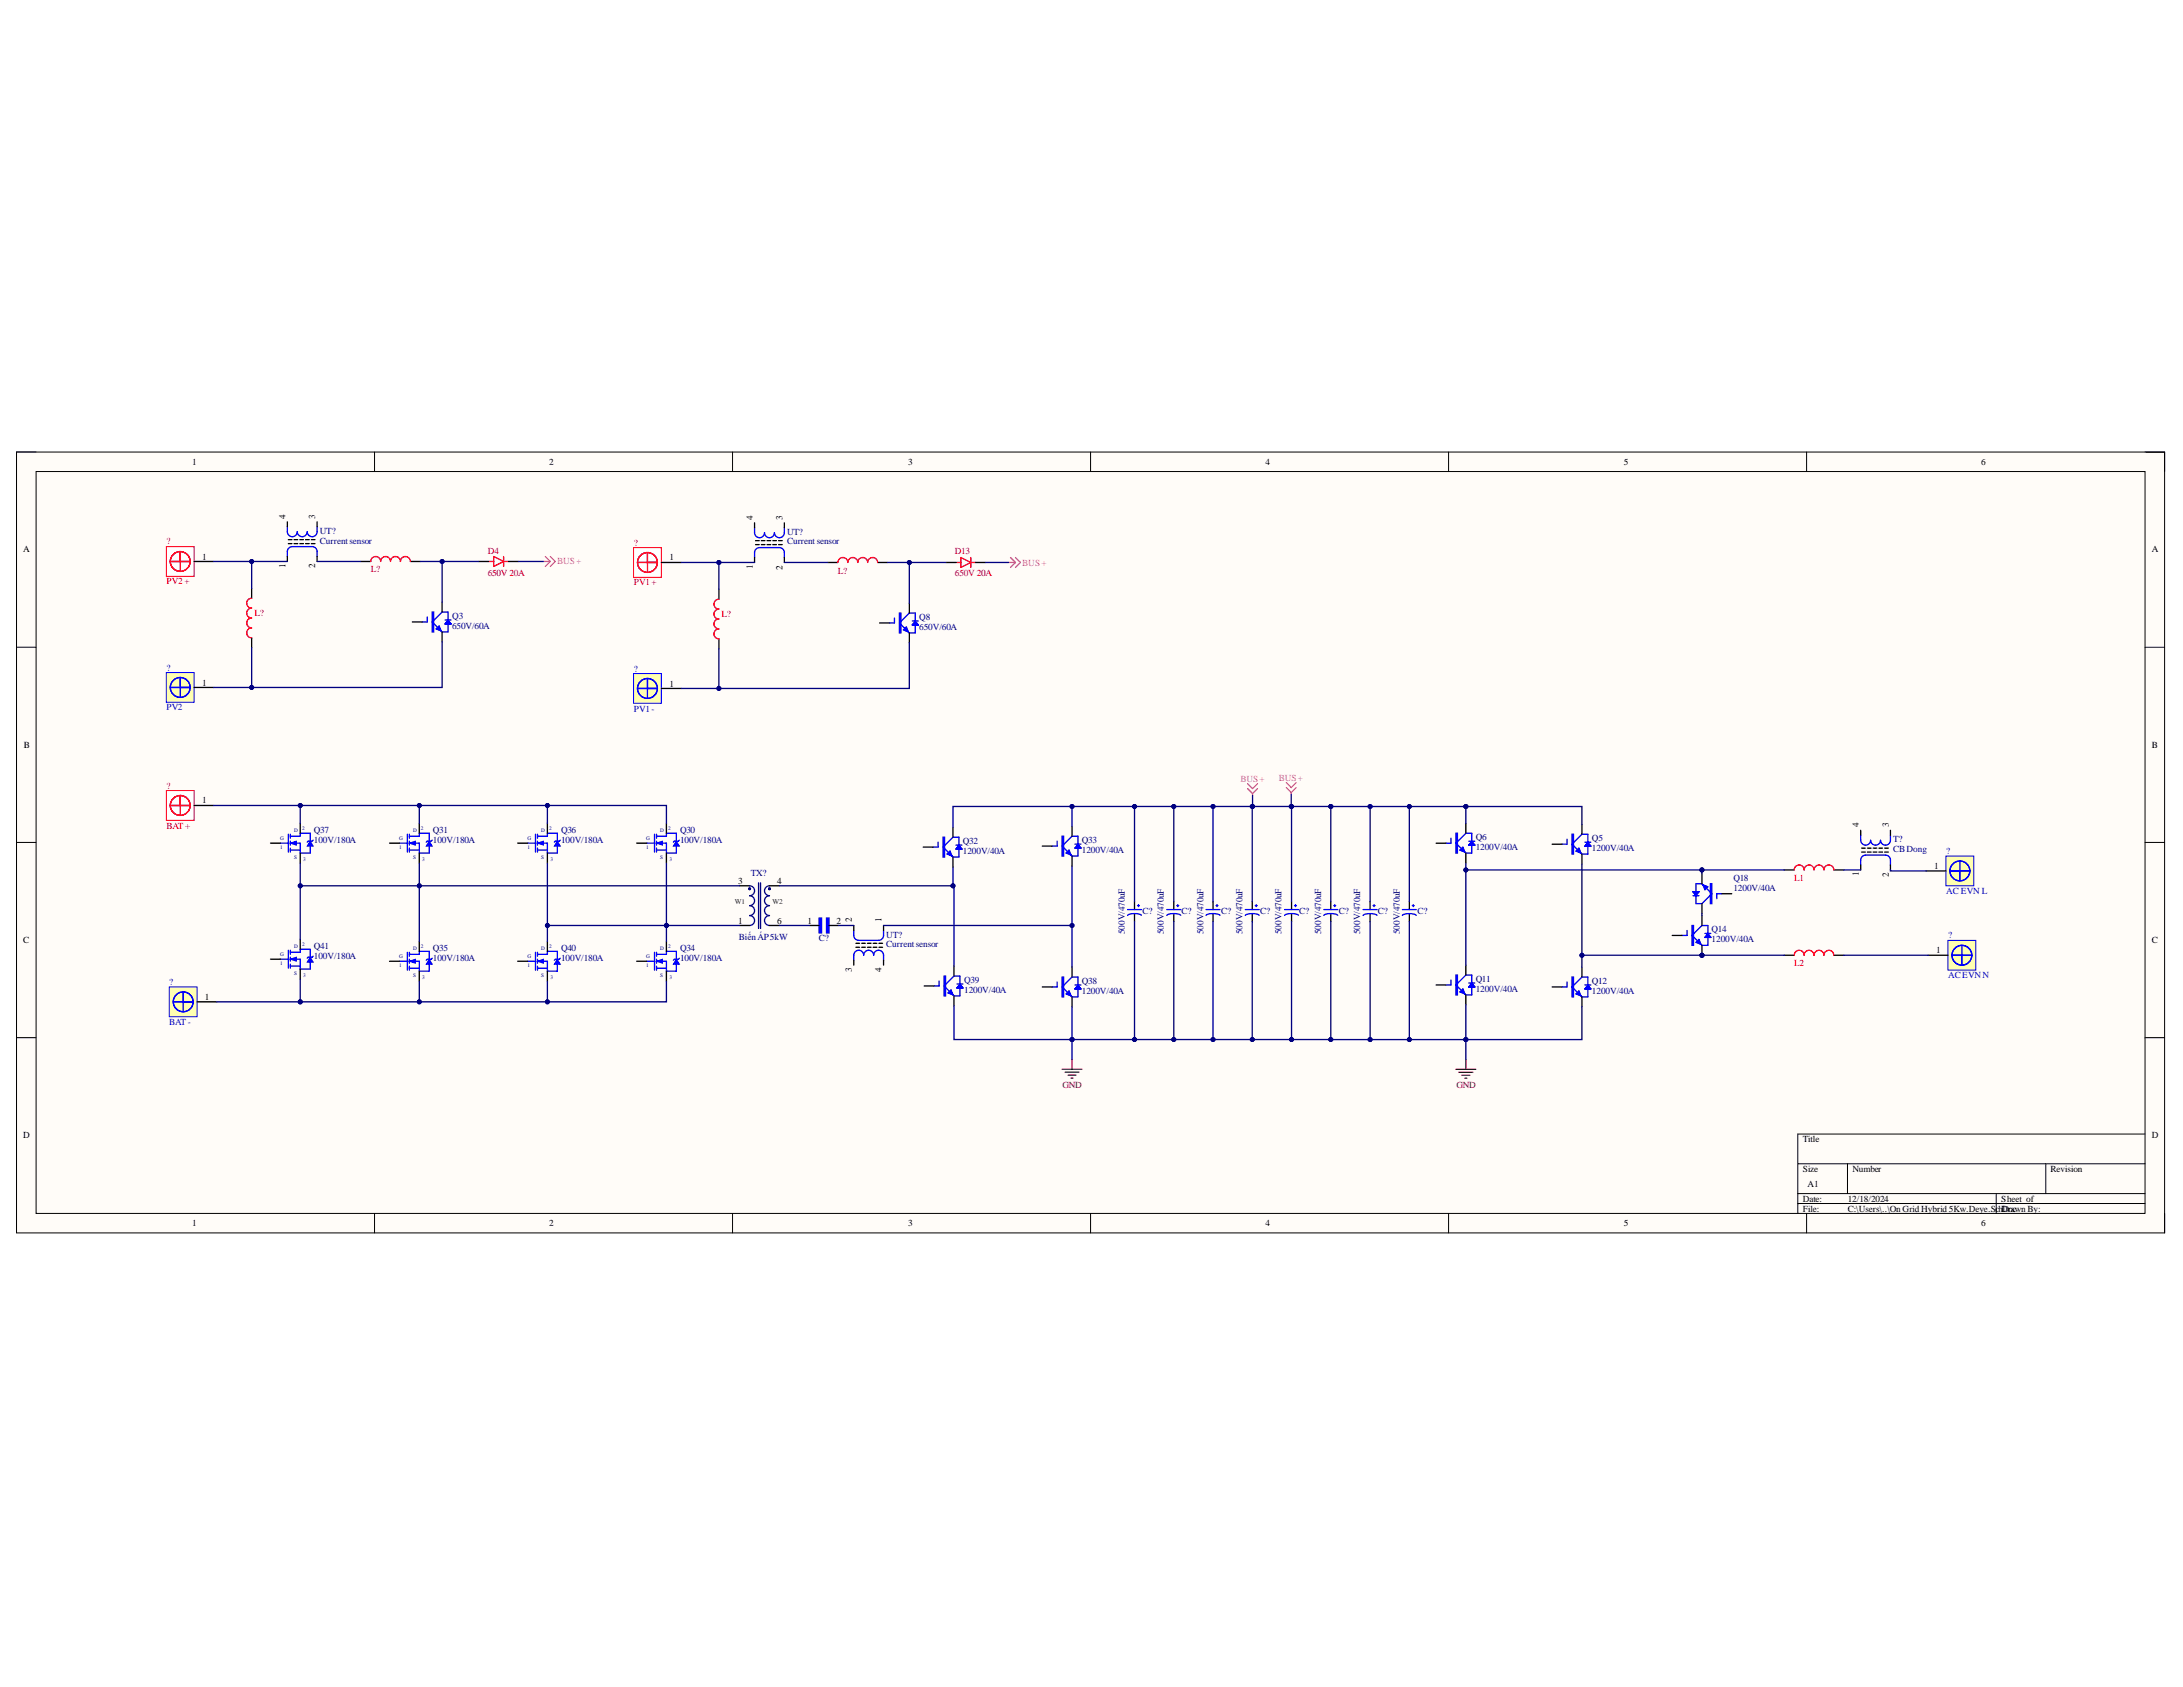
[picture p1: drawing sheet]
<svg xmlns="http://www.w3.org/2000/svg" width="279mm" height="216mm" viewBox="0 0 279 216" stroke-linecap="round" stroke-linejoin="round" font-family="sans-serif">
<defs><g id="words">
<g font-size="1.2">
<text x="24.6" y="59.4">1</text>
<text x="70.3" y="59.4">2</text>
<text x="116.2" y="59.4">3</text>
<text x="162" y="59.4">4</text>
<text x="207.8" y="59.4">5</text>
<text x="253.6" y="59.4">6</text>
<text x="3" y="70.7">A</text>
<text x="25.9" y="71.6">1</text>
<text x="36.5" y="66.4" transform="rotate(-90 36.5 66.4)">4</text>
<text x="40.3" y="66.4" transform="rotate(-90 40.3 66.4)">3</text>
<text x="85.7" y="71.7">1</text>
<text x="96.3" y="66.6" transform="rotate(-90 96.3 66.6)">4</text>
<text x="100.1" y="66.6" transform="rotate(-90 100.1 66.6)">3</text>
<text x="275.4" y="70.7">A</text>
<text x="36.5" y="72.6" transform="rotate(-90 36.5 72.6)">1</text>
<text x="40.3" y="72.7" transform="rotate(-90 40.3 72.7)">2</text>
<text x="96.3" y="72.8" transform="rotate(-90 96.3 72.8)">1</text>
<text x="100.1" y="72.9" transform="rotate(-90 100.1 72.9)">2</text>
<text x="25.9" y="87.8">1</text>
<text x="85.7" y="87.9">1</text>
<text x="3" y="95.7">B</text>
<text x="275.4" y="95.7">B</text>
<text x="25.9" y="102.8">1</text>
<text x="237.9" y="105.9" transform="rotate(-90 237.9 105.9)">4</text>
<text x="241.7" y="105.9" transform="rotate(-90 241.7 105.9)">3</text>
<text x="94.5" y="113.1">3</text>
<text x="99.5" y="113.1">4</text>
<text x="237.9" y="112.1" transform="rotate(-90 237.9 112.1)">1</text>
<text x="241.7" y="112.2" transform="rotate(-90 241.7 112.2)">2</text>
<text x="247.6" y="111.2">1</text>
<text x="94.5" y="118.2">1</text>
<text x="99.5" y="118.2">6</text>
<text x="103.4" y="118.2">1</text>
<text x="107.1" y="118.2">2</text>
<text x="109" y="118" transform="rotate(-90 109 118)">2</text>
<text x="112.8" y="118" transform="rotate(-90 112.8 118)">1</text>
<text x="3" y="120.7">C</text>
<text x="109" y="124.4" transform="rotate(-90 109 124.4)">3</text>
<text x="112.8" y="124.4" transform="rotate(-90 112.8 124.4)">4</text>
<text x="247.8" y="122">1</text>
<text x="275.4" y="120.7">C</text>
<text x="26.2" y="127.9">1</text>
<text x="3" y="145.7">D</text>
<text x="230.7" y="146.2">Title</text>
<text x="275.4" y="145.7">D</text>
<text x="230.7" y="150">Size</text>
<text x="230.7" y="153.8">Date:</text>
<text x="230.7" y="155.1">File:</text>
<text x="231.3" y="151.9">A1</text>
<text x="236.5" y="153.8">12/18/2024</text>
<text x="236.5" y="155.1">C:\Users\..\On Grid Hybrid 5Kw.Deye.SchDrawn By:</text>
<text x="237.1" y="150">Number</text>
<text x="256.1" y="153.8">Sheet of</text>
<text x="256.3" y="155.1">Doc</text>
<text x="262.5" y="150">Revision</text>
<text x="24.6" y="156.9">1</text>
<text x="70.3" y="156.9">2</text>
<text x="116.2" y="156.9">3</text>
<text x="162" y="156.9">4</text>
<text x="207.8" y="156.9">5</text>
<text x="253.6" y="156.9">6</text>
</g>
<g font-size="1.2" fill="#f00">
<text x="21.3" y="69.7">?</text>
<text x="81.1" y="69.8">?</text>
<text x="21.3" y="74.8">PV2 +</text>
<text x="47.5" y="73.2">L?</text>
<text x="81.1" y="74.9">PV1 +</text>
<text x="107.2" y="73.4">L?</text>
<text x="32.6" y="78.8">L?</text>
<text x="92.4" y="79">L?</text>
<text x="21.3" y="101">?</text>
<text x="21.3" y="106">BAT +</text>
<text x="229.6" y="112.7">L1</text>
<text x="229.6" y="123.6">L2</text>
</g>
<g font-size="1.2" fill="#000080">
<text x="40.9" y="68.3">UT?</text>
<text x="40.9" y="69.6">Current sensor</text>
<text x="100.7" y="68.4">UT?</text>
<text x="100.7" y="69.7">Current sensor</text>
<text x="57.9" y="79.2">Q3</text>
<text x="57.9" y="80.5">650V/60A</text>
<text x="117.7" y="79.3">Q8</text>
<text x="117.7" y="80.6">650V/60A</text>
<text x="40.2" y="106.6">Q37</text>
<text x="40.2" y="107.9">100V/180A</text>
<text x="55.4" y="106.6">Q31</text>
<text x="55.4" y="107.9">100V/180A</text>
<text x="71.8" y="106.6">Q36</text>
<text x="71.8" y="107.9">100V/180A</text>
<text x="87" y="106.6">Q30</text>
<text x="87" y="107.9">100V/180A</text>
<text x="138.5" y="107.9">Q33</text>
<text x="188.9" y="107.6">Q6</text>
<text x="203.8" y="107.6">Q5</text>
<text x="242.3" y="107.8">T?</text>
<text x="96.1" y="112.1">TX?</text>
<text x="123.2" y="108.1">Q32</text>
<text x="123.2" y="109.3">1200V/40A</text>
<text x="138.5" y="109.2">1200V/40A</text>
<text x="188.9" y="108.8">1200V/40A</text>
<text x="203.8" y="108.9">1200V/40A</text>
<text x="221.9" y="112.7">Q18</text>
<text x="221.9" y="114">1200V/40A</text>
<text x="242.3" y="109.1">CBDong</text>
<text x="113.4" y="120">UT?</text>
<text x="144" y="119.6" transform="rotate(-90 144 119.6)">500V/470uF</text>
<text x="146.2" y="117">C?</text>
<text x="148.9" y="119.6" transform="rotate(-90 148.9 119.6)">500V/470uF</text>
<text x="151.2" y="117">C?</text>
<text x="154" y="119.6" transform="rotate(-90 154 119.6)">500V/470uF</text>
<text x="156.3" y="117">C?</text>
<text x="159" y="119.6" transform="rotate(-90 159 119.6)">500V/470uF</text>
<text x="161.3" y="117">C?</text>
<text x="164" y="119.6" transform="rotate(-90 164 119.6)">500V/470uF</text>
<text x="166.3" y="117">C?</text>
<text x="169.1" y="119.6" transform="rotate(-90 169.1 119.6)">500V/470uF</text>
<text x="171.4" y="117">C?</text>
<text x="174.1" y="119.6" transform="rotate(-90 174.1 119.6)">500V/470uF</text>
<text x="176.4" y="117">C?</text>
<text x="179.1" y="119.6" transform="rotate(-90 179.1 119.6)">500V/470uF</text>
<text x="181.4" y="117">C?</text>
<text x="219.1" y="119.3">Q14</text>
<text x="40.2" y="121.5">Q41</text>
<text x="40.2" y="122.8">100V/180A</text>
<text x="55.4" y="121.8">Q35</text>
<text x="55.4" y="123">100V/180A</text>
<text x="71.8" y="121.8">Q40</text>
<text x="71.8" y="123">100V/180A</text>
<text x="87" y="121.8">Q34</text>
<text x="87" y="123">100V/180A</text>
<text x="94.6" y="120.3">BiếnÁP5kW</text>
<text x="104.8" y="120.4">C?</text>
<text x="113.4" y="121.3">Current sensor</text>
<text x="123.4" y="125.8">Q39</text>
<text x="138.5" y="125.9">Q38</text>
<text x="188.9" y="125.7">Q11</text>
<text x="203.8" y="125.9">Q12</text>
<text x="219.1" y="120.6">1200V/40A</text>
<text x="123.4" y="127.1">1200V/40A</text>
<text x="138.5" y="127.2">1200V/40A</text>
<text x="188.9" y="126.9">1200V/40A</text>
<text x="203.8" y="127.2">1200V/40A</text>
</g>
<g font-size="1.2" fill="#c00">
<text x="62.4" y="70.9">D4</text>
<text x="122.2" y="70.9">D13</text>
<text x="62.4" y="73.7">650V 20A</text>
<text x="122.2" y="73.7">650V 20A</text>
</g>
<g font-size="1.2" fill="#f0f">
<text x="71.3" y="72.2">BUS+</text>
<text x="130.8" y="72.4">BUS+</text>
<text x="158.8" y="100">BUS+</text>
<text x="163.7" y="100">BUS+</text>
</g>
<g font-size="1.2" fill="#00f">
<text x="21.3" y="85.8">?</text>
<text x="81.1" y="86">?</text>
<text x="21.3" y="90.9">PV2</text>
<text x="81.1" y="91.1">PV1 -</text>
<text x="249.1" y="109.3">?</text>
<text x="249.1" y="114.4">AC EVN L</text>
<text x="249.3" y="120.1">?</text>
<text x="249.3" y="125.1">ACEVNN</text>
<text x="21.7" y="126.1">?</text>
<text x="21.7" y="131.2">BAT -</text>
</g>
<g font-size="1.2" fill="#800000">
<text x="136" y="139.2">GND</text>
<text x="186.4" y="139.2">GND</text>
</g>
<g font-size=".9" fill="#008000">
<text x="94.1" y="115.7">W1</text>
<text x="98.9" y="115.7">W2</text>
</g>
<g font-size=".7" fill="#000080">
<text x="35.9" y="107.5">G</text>
<text x="37.6" y="106.5">D</text>
<text x="38.7" y="106.2">2</text>
<text x="51.1" y="107.5">G</text>
<text x="52.9" y="106.5">D</text>
<text x="53.9" y="106.2">2</text>
<text x="67.5" y="107.5">G</text>
<text x="69.3" y="106.5">D</text>
<text x="70.3" y="106.2">2</text>
<text x="82.7" y="107.5">G</text>
<text x="84.5" y="106.5">D</text>
<text x="85.5" y="106.2">2</text>
<text x="35.9" y="108.7">1</text>
<text x="37.6" y="109.9">S</text>
<text x="38.8" y="110.2">3</text>
<text x="51.1" y="108.7">1</text>
<text x="52.9" y="109.9">S</text>
<text x="54" y="110.2">3</text>
<text x="67.5" y="108.7">1</text>
<text x="69.3" y="109.9">S</text>
<text x="70.5" y="110.2">3</text>
<text x="82.7" y="108.7">1</text>
<text x="84.5" y="109.9">S</text>
<text x="85.7" y="110.2">3</text>
<text x="35.9" y="122.4">G</text>
<text x="35.9" y="123.5">1</text>
<text x="37.6" y="124.8">S</text>
<text x="37.6" y="121.3">D</text>
<text x="38.7" y="121.1">2</text>
<text x="38.8" y="125.1">3</text>
<text x="51.1" y="122.6">G</text>
<text x="51.1" y="123.8">1</text>
<text x="52.9" y="125.1">S</text>
<text x="52.9" y="121.6">D</text>
<text x="53.9" y="121.3">2</text>
<text x="54" y="125.3">3</text>
<text x="67.5" y="122.6">G</text>
<text x="67.5" y="123.8">1</text>
<text x="69.3" y="125.1">S</text>
<text x="69.3" y="121.6">D</text>
<text x="70.3" y="121.3">2</text>
<text x="70.5" y="125.3">3</text>
<text x="82.7" y="122.6">G</text>
<text x="82.7" y="123.8">1</text>
<text x="84.5" y="125.1">S</text>
<text x="84.5" y="121.6">D</text>
<text x="85.5" y="121.3">2</text>
<text x="85.7" y="125.3">3</text>
</g>
</g></defs>
<path d="M2.1 57.9h274.9v99.9h-274.9z" fill-rule="evenodd" fill="#fffcf8"/>
<path d="M2.1 57.9h274.9v99.9h-274.9z" fill="none" stroke="#000" stroke-width=".13"/>
<path d="M4.6 60.3h269.9v95h-269.9z" fill-rule="evenodd" fill="#fffcf8"/>
<g fill="none" stroke="#000" stroke-width=".13">
<path d="M2.1 57.8h2.5M47.9 57.8v2.5M93.8 57.8v2.5M139.6 57.8v2.5M185.4 57.9v2.4M231.2 57.9v2.4M274.5 57.9h2.5v2.4M4.6 60.3h269.9v95h-269.9zM2.1 82.8h2.5M274.5 82.8h2.5M2.1 107.8h2.5M274.5 107.8h2.5"/>
<path d="M2.1 132.8h2.5M274.5 132.8h2.5M47.9 155.3v2.5M93.8 155.3v2.5M139.6 155.3v2.5M185.4 155.3v2.5M230.1 148.9h44.4M230.1 152.8h44.4M230.1 154h44.4M231.2 155.3v2.5M236.5 148.9v3.9M255.5 152.8v2.5"/>
<path d="M261.8 148.9v3.9M274.5 145.1h-44.4v10.2M277 155.3v2.5"/>
</g>
<path d="M35.9 107.9h1M36.9 106.8v2.2M37.2 107h1.2M37.2 107.9h1.2v1.3M37.2 108.8h1.2M37.2 106.8v.5M37.2 107.7v.5M37.2 108.5v.5" fill="none" stroke="#00f" stroke-width=".17"/>
<path d="M37.2 107.9l.7-.2v.5z" fill="#00f"/>
<path d="M37.2 107.9l.7-.2v.5z" fill="none" stroke="#00f" stroke-width=".13"/>
<path d="M38.4 106.6v.4M39.7 108.3v.9h-1.3M39.7 106.6v1.1" fill="none" stroke="#00f" stroke-width=".17"/>
<path d="M39.7 107.7l.4 .6h-.8z" fill="#00f"/>
<path d="M39.7 107.7l.4 .6h-.8z" fill="none" stroke="#00f" stroke-width=".13"/>
<path d="M38.4 106.6h1.3M40.1 107.5l-.1 .2h-.6l-.1 .1M35.9 122.8h1M36.9 121.6v2.3M37.2 121.9h1.2M37.2 122.8h1.2v1.2M37.2 123.6h1.2M37.2 121.6v.5M37.2 122.5v.5M37.2 123.4v.5" fill="none" stroke="#00f" stroke-width=".17"/>
<path d="M34.6 107.9h1.3M38.4 105.4v1.2M38.4 109.2v1.2" fill="none" stroke="#000" stroke-width=".17"/>
<path d="M37.2 122.8l.7-.3v.5z" fill="#00f"/>
<path d="M37.2 122.8l.7-.3v.5z" fill="none" stroke="#00f" stroke-width=".13"/>
<path d="M38.4 121.5v.4M39.7 123.1v.9h-1.3M39.7 121.5v1" fill="none" stroke="#00f" stroke-width=".17"/>
<path d="M39.7 122.5l.4 .6h-.8z" fill="#00f"/>
<path d="M39.7 122.5l.4 .6h-.8z" fill="none" stroke="#00f" stroke-width=".13"/>
<path d="M51.1 107.9h1M52.1 106.8v2.2M52.4 107h1.3M52.4 107.9h1.3v1.3M52.4 108.8h1.3M52.4 106.8v.5M52.4 107.7v.5M52.4 108.5v.5M38.4 121.5h1.3M40.1 122.4l-.1 .1h-.6l-.1 .1" fill="none" stroke="#00f" stroke-width=".17"/>
<path d="M34.6 122.8h1.3M38.4 120.2v1.3M38.4 124v1.3" fill="none" stroke="#000" stroke-width=".17"/>
<path d="M52.4 107.9l.8-.2v.5z" fill="#00f"/>
<path d="M52.4 107.9l.8-.2v.5z" fill="none" stroke="#00f" stroke-width=".13"/>
<path d="M53.7 106.6v.4M54.9 108.3v.9h-1.2M54.9 106.6v1.1" fill="none" stroke="#00f" stroke-width=".17"/>
<path d="M54.9 107.7l.4 .6h-.7z" fill="#00f"/>
<path d="M54.9 107.7l.4 .6h-.7z" fill="none" stroke="#00f" stroke-width=".13"/>
<path d="M53.7 106.6h1.2M55.3 107.5l-.1 .2h-.5l-.1 .1M51.1 123h1M52.1 121.9v2.3M52.4 122.1h1.3M52.4 123h1.3v1.3M52.4 123.9h1.3M52.4 121.9v.5M52.4 122.8v.5M52.4 123.7v.5" fill="none" stroke="#00f" stroke-width=".17"/>
<path d="M49.9 107.9h1.2M53.7 105.4v1.2M53.7 109.2v1.2" fill="none" stroke="#000" stroke-width=".17"/>
<path d="M52.4 123l.8-.2v.5z" fill="#00f"/>
<path d="M52.4 123l.8-.2v.5z" fill="none" stroke="#00f" stroke-width=".13"/>
<path d="M53.7 121.8v.3M54.9 123.4v.9h-1.2M54.9 121.8v1" fill="none" stroke="#00f" stroke-width=".17"/>
<path d="M54.9 122.8l.4 .6h-.7z" fill="#00f"/>
<path d="M54.9 122.8l.4 .6h-.7z" fill="none" stroke="#00f" stroke-width=".13"/>
<path d="M67.5 107.9h1M68.5 106.8v2.2M68.8 107h1.3M68.8 107.9h1.3v1.3M68.8 108.8h1.3M68.8 106.8v.5M68.8 107.7v.5M68.8 108.5v.5M53.7 121.8h1.2M55.3 122.6l-.1 .2h-.5l-.1 .1" fill="none" stroke="#00f" stroke-width=".17"/>
<path d="M49.9 123h1.2M53.7 120.5v1.3M53.7 124.3v1.3" fill="none" stroke="#000" stroke-width=".17"/>
<path d="M68.8 107.9l.8-.2v.5z" fill="#00f"/>
<path d="M68.8 107.9l.8-.2v.5z" fill="none" stroke="#00f" stroke-width=".13"/>
<path d="M70.1 106.6v.4M71.3 108.3v.9h-1.2M71.3 106.6v1.1" fill="none" stroke="#00f" stroke-width=".17"/>
<path d="M71.3 107.7l.4 .6h-.8z" fill="#00f"/>
<path d="M71.3 107.7l.4 .6h-.8z" fill="none" stroke="#00f" stroke-width=".13"/>
<path d="M70.1 106.6h1.2M71.7 107.5l-.1 .2h-.5l-.2 .1M67.5 123h1M68.5 121.9v2.3M68.8 122.1h1.3M68.8 123h1.3v1.3M68.8 123.9h1.3M68.8 121.9v.5M68.8 122.8v.5M68.8 123.7v.5" fill="none" stroke="#00f" stroke-width=".17"/>
<path d="M66.3 107.9h1.2M70.1 105.4v1.2M70.1 109.2v1.2" fill="none" stroke="#000" stroke-width=".17"/>
<path d="M68.8 123l.8-.2v.5z" fill="#00f"/>
<path d="M68.8 123l.8-.2v.5z" fill="none" stroke="#00f" stroke-width=".13"/>
<path d="M70.1 121.8v.3M71.3 123.4v.9h-1.2M71.3 121.8v1" fill="none" stroke="#00f" stroke-width=".17"/>
<path d="M71.3 122.8l.4 .6h-.8z" fill="#00f"/>
<path d="M71.3 122.8l.4 .6h-.8z" fill="none" stroke="#00f" stroke-width=".13"/>
<path d="M82.8 107.9h1M83.8 106.8v2.2M84 107h1.3M84 107.9h1.3v1.3M84 108.8h1.3M84 106.8v.5M84 107.7v.5M84 108.5v.5M70.1 121.8h1.2M71.7 122.6l-.1 .2h-.5l-.2 .1" fill="none" stroke="#00f" stroke-width=".17"/>
<path d="M66.3 123h1.2M70.1 120.5v1.3M70.1 124.3v1.3" fill="none" stroke="#000" stroke-width=".17"/>
<path d="M84 107.9l.8-.2v.5z" fill="#00f"/>
<path d="M84 107.9l.8-.2v.5z" fill="none" stroke="#00f" stroke-width=".13"/>
<path d="M85.3 106.6v.4M86.6 108.3v.9h-1.3M86.6 106.6v1.1" fill="none" stroke="#00f" stroke-width=".17"/>
<path d="M86.6 107.7l.3 .6h-.7z" fill="#00f"/>
<path d="M86.6 107.7l.3 .6h-.7z" fill="none" stroke="#00f" stroke-width=".13"/>
<path d="M85.3 106.6h1.3M86.9 107.5l-.1 .2h-.5l-.1 .1M82.8 123h1M83.8 121.9v2.3M84 122.1h1.3M84 123h1.3v1.3M84 123.9h1.3M84 121.9v.5M84 122.8v.5M84 123.7v.5" fill="none" stroke="#00f" stroke-width=".17"/>
<path d="M81.5 107.9h1.3M85.3 105.4v1.2M85.3 109.2v1.2" fill="none" stroke="#000" stroke-width=".17"/>
<path d="M84 123l.8-.2v.5z" fill="#00f"/>
<path d="M84 123l.8-.2v.5z" fill="none" stroke="#00f" stroke-width=".13"/>
<path d="M85.3 121.8v.3M86.6 123.4v.9h-1.3M86.6 121.8v1" fill="none" stroke="#00f" stroke-width=".17"/>
<path d="M86.6 122.8l.3 .6h-.7z" fill="#00f"/>
<path d="M86.6 122.8l.3 .6h-.7z" fill="none" stroke="#00f" stroke-width=".13"/>
<path d="M85.3 121.8h1.3M86.9 122.6l-.1 .2h-.5l-.1 .1" fill="none" stroke="#00f" stroke-width=".17"/>
<path d="M94.7 113.4h1.2M94.7 118.4h1.2M98.5 113.4h1.3M98.5 118.4h1.3M81.5 123h1.3M85.3 120.5v1.3M85.3 124.3v1.3" fill="none" stroke="#000" stroke-width=".17"/>
<path d="M95.9 113.4a.63 .63 0 0 1 .7 .6 .63 .63 0 0 1-.7 .6 .63 .63 0 0 1 .7 .7 .63 .63 0 0 1-.7 .6 .64 .64 0 0 1 .7 .6 .64 .64 0 0 1-.7 .7 .63 .63 0 0 1 .7 .6 .63 .63 0 0 1-.7 .6M98.5 113.4a.63 .63 0 0 0-.6 .6 .63 .63 0 0 0 .6 .6 .63 .63 0 0 0-.6 .7 .63 .63 0 0 0 .6 .6 .64 .64 0 0 0-.7 .6 .64 .64 0 0 0 .7 .7 .63 .63 0 0 0-.6 .6 .63 .63 0 0 0 .6 .6" fill="none" stroke="#0c0087" stroke-width=".17"/>
<g fill="none" stroke="#000080" stroke-width=".17">
<path d="M97.1 113v5.8M97.3 113v5.8"/>
<circle cx="95.9" cy="113.7" r=".1"/>
<circle cx="98.5" cy="113.7" r=".1"/>
</g>
<path d="M21.7 126.3h3.5v3.8h-3.5z" fill-rule="evenodd" fill="#ffffb0"/>
<path d="M21.7 126.3h3.5v3.8h-3.5z" fill="none" stroke="#00f" stroke-width=".13"/>
<g fill="none" stroke="#00f" stroke-width=".17">
<path d="M22.2 128.2h2.5M23.4 126.9v2.6"/>
<circle cx="23.4" cy="128.2" r="1.27"/>
</g>
<path d="M25.2 128.2h2.6" fill="none" stroke="#000" stroke-width=".17"/>
<path d="M21.3 101.2h3.5v3.8h-3.5z" fill-rule="evenodd" fill="#fff"/>
<path d="M21.3 101.2h3.5v3.8h-3.5z" fill="none" stroke="#f00" stroke-width=".13"/>
<g fill="none" stroke="#f00" stroke-width=".17">
<path d="M21.8 103.1h2.5M23.1 101.8v2.6"/>
<circle cx="23.1" cy="103.1" r="1.27"/>
</g>
<path d="M24.8 103.1h2.6" fill="none" stroke="#000" stroke-width=".17"/>
<path d="M135.9 136.8h2.6M136.3 137.2h1.8M136.7 137.6h1M137.1 138h.2M137.2 135.6v1.2" fill="none" stroke="#800000" stroke-width=".17"/>
<path d="M104.8 117.5h.4v1.9h-.4z" fill-rule="evenodd" fill="#00f"/>
<path d="M104.8 117.5h.4v1.9h-.4z" fill="none" stroke="#00f" stroke-width=".17"/>
<path d="M105.8 117.5h.3v1.9h-.3z" fill-rule="evenodd" fill="#00f"/>
<g fill="none" stroke="#00f" stroke-width=".17">
<path d="M105.8 117.5h.3v1.9h-.3zM109.3 119.1v.6a.64 .64 0 0 0 .6 .6h2.6a.64 .64 0 0 0 .6-.6v-.6M120.1 107.8v.6h-.7M120.7 107.1h.2v2.6h-.2zM120.7 108.4l1.3-1.3h.7v2.6h-.7zM121.2 109.3l.4-.4 .2 .7zM121.3 109.3l.3-.3 .2 .5zM121.6 109.2l-.1 .1M122.4 108.2h.7M122.4 108.7h.7M122.4 108.7l.1-.2 .4 .2M122.7 108.2l-.3 .5"/>
<path d="M122.7 108.2l.4 .5M122.7 108.2l-.2 .5 .2-.4M122.7 108.3l-.1 .4 .3-.3M122.7 108.3l.4 .4M122.7 108.3l.2 .4M122.7 108.5l.4 .2M122.7 108.5l.2 .2M122.7 108.5l-.3 .2M122.9 108.4v.3M122.9 108.4l.1 .3M123 108.5l-.1 .2M135.3 107.7v.6h-.6"/>
<path d="M135.9 107h.2v2.6h-.2zM135.9 108.3l1.3-1.3h.8v2.6h-.8zM136.4 109.2l.4-.4 .3 .6zM136.6 109.2l.2-.3 .2 .5zM136.8 109l-.1 .2M137.6 108h.7M137.6 108.5h.7M137.6 108.5l.1-.1 .4 .1M138 108l-.4 .5M138 108l.3 .5M138 108l-.3 .5 .3-.3M138 108.2l-.2 .3 .3-.2"/>
<path d="M138 108.2l.3 .3M138 108.2l.1 .3M138 108.4l.3 .1M138 108.4l.1 .1M138 108.4l-.4 .1M138.1 108.3v.2M138.1 108.3l.1 .2M138.2 108.4l-.1 .1M185.7 107.3v.6h-.6M186.3 106.6h.2v2.6h-.2zM186.3 107.9l1.3-1.3h.8v2.6h-.8zM186.9 108.8l.3-.4 .3 .7z"/>
<path d="M187 108.8l.2-.3 .2 .5zM187.2 108.7l-.1 .1M188 108.2h.8M188 107.7h.8M188 108.2l.1-.2 .4 .2M188.4 107.7l-.4 .5M188.4 107.7l.4 .5M188.4 107.7l-.3 .5 .3-.4M188.4 107.8l-.2 .4 .3-.3M188.4 107.8l.4 .4M188.4 107.8l.1 .4M188.4 108l.4 .2"/>
<path d="M188.4 108l.1 .2M188.4 108l-.4 .2M188.5 107.9v.3M188.5 107.9l.1 .3M188.6 108l-.1 .2M200.6 107.4v.6h-.7M201.2 106.8h.2v2.5h-.2zM201.2 108l1.3-1.2h.7v2.5h-.7zM201.7 108.9l.4-.4 .2 .7zM201.8 108.9l.3-.2 .2 .4zM202.1 108.8l-.1 .1M202.8 108.3h.8"/>
<path d="M202.8 107.8h.8M202.8 108.3l.2-.1 .4 .1M203.2 107.8l-.4 .5M203.2 107.8l.4 .5M203.2 107.8l-.2 .5 .2-.4M203.2 107.9l-.1 .4 .3-.3M203.2 107.9l.4 .4M203.2 107.9l.2 .4M203.2 108.2l.4 .1M203.2 108.2l.2 .1M203.2 108.2l-.4 .1M203.4 108v.3"/>
<path d="M203.4 108l.1 .3M203.5 108.2l-.1 .1M109.3 122.9v-.7a.63 .63 0 0 1 .6-.6 .63 .63 0 0 1 .6 .6 .64 .64 0 0 1 .7-.6 .64 .64 0 0 1 .6 .6 .63 .63 0 0 1 .7-.6 .63 .63 0 0 1 .6 .6v.7M120.2 125.6v.6h-.6M120.8 124.9h.2v2.6h-.2zM120.8 126.2l1.3-1.3h.8v2.6h-.8zM121.3 127.1l.4-.4 .3 .6zM121.5 127.1l.2-.3 .2 .5zM121.7 126.9l-.1 .2M122.5 125.9h.7M122.5 126.4h.7M122.5 126.4l.1-.1 .4 .1"/>
<path d="M122.9 125.9l-.4 .5M122.9 125.9l.3 .5M122.9 125.9l-.3 .5 .3-.3M122.9 126.1l-.2 .3 .3-.2M122.9 126.1l.3 .3M122.9 126.1l.1 .3M122.9 126.3l.3 .1M122.9 126.3l.1 .1M122.9 126.3l-.4 .1M123 126.2v.2M123 126.2l.1 .2M123.1 126.3l-.1 .1"/>
<path d="M135.3 125.7v.6h-.6M135.9 125h.2v2.6h-.2zM135.9 126.3l1.3-1.3h.8v2.6h-.8zM136.4 127.2l.4-.4 .3 .7zM136.6 127.2l.2-.3 .2 .5zM136.8 127.1l-.1 .1M137.6 126.1h.7M137.6 126.6h.7M137.6 126.6l.1-.2 .4 .2M138 126.1l-.4 .5M138 126.1l.3 .5M138 126.1l-.3 .5 .3-.4"/>
<path d="M138 126.2l-.2 .4 .3-.3M138 126.2l.3 .4M138 126.2l.1 .4M138 126.4l.3 .2M138 126.4l.1 .2M138 126.4l-.4 .2M138.1 126.3v.3M138.1 126.3l.1 .3M138.2 126.4l-.1 .2M200.6 125.7v.6h-.7M201.2 125h.2v2.6h-.2zM201.2 126.3l1.3-1.3h.7v2.6h-.7z"/>
<path d="M201.7 127.2l.4-.4 .2 .7zM201.8 127.2l.3-.3 .2 .5zM202.1 127.1l-.1 .1M202.8 126.1h.8M202.8 126.6h.8M202.8 126.6l.2-.2 .4 .2M203.2 126.1l-.4 .5M203.2 126.1l.4 .5M203.2 126.1l-.2 .5 .2-.4M203.2 126.2l-.1 .4 .3-.3M203.2 126.2l.4 .4M203.2 126.2l.2 .4"/>
<path d="M203.2 126.4l.4 .2M203.2 126.4l.2 .2M203.2 126.4l-.4 .2M203.4 126.3v.3M203.4 126.3l.1 .3M203.5 126.4l-.1 .2"/>
</g>
<g fill="none" stroke="#000" stroke-width=".17">
<path d="M103.6 118.4h1.2M106.1 118.4h1.3M109.3 118.4v.7M113.1 118.4v.7M118.2 108.4h1.2M122 105.9v1.2M122 109.7v1.3M133.4 108.3h1.3M137.2 105.7v1.3M137.2 109.6v1.2M183.8 107.9h1.3M187.6 105.4v1.2"/>
<path d="M187.6 109.2v1.2M198.7 108h1.2M202.5 105.5v1.3M202.5 109.3v1.3M228.4 111.3h1.2M234.7 111.3h1.3M109.3 122.9v.6M109.5 121.2h.5M109.5 120.7h.5M110.3 121.2h.4M110.3 120.7h.4M111 121.2h.5"/>
<path d="M111 120.7h.5M111.8 121.2h.4M111.8 120.7h.4M112.5 121.2h.5M112.5 120.7h.5M113.1 122.9v.6M118.3 126.2h1.3M122.1 123.6v1.3M122.1 127.5v1.2M133.4 126.3h1.3M137.2 123.8v1.2M137.2 127.6v1.2"/>
<path d="M198.7 126.3h1.2M202.5 123.8v1.2M202.5 127.6v1.2"/>
</g>
<path d="M229.6 111.3a.63 .63 0 0 1 .7-.6 .63 .63 0 0 1 .6 .6 .63 .63 0 0 1 .6-.6 .63 .63 0 0 1 .7 .6 .63 .63 0 0 1 .6-.6 .63 .63 0 0 1 .6 .6 .63 .63 0 0 1 .7-.6 .63 .63 0 0 1 .6 .6" fill="none" stroke="#f00" stroke-width=".17"/>
<path d="M120.8 107.1v2.6M136 107v2.6M186.4 106.6v2.6M201.3 106.8v2.5M120.9 124.9v2.6M136 125v2.6M201.3 125v2.6" fill="none" stroke="#00f" stroke-width=".19"/>
<circle cx="217.8" cy="122.3" r=".25" fill="#000080"/>
<circle cx="217.8" cy="122.3" r=".25" fill="none" stroke="#000080" stroke-width=".13"/>
<path d="M216.7 118.4v2.6" fill="none" stroke="#00f" stroke-width=".19"/>
<g fill="none" stroke="#00f" stroke-width=".17">
<path d="M215.9 119.1v.6h-.6M216.6 118.4h.2v2.6h-.2zM216.6 119.7l1.2-1.3h.8v2.6h-.8zM218.2 119.5h.8M218.2 120h.8M218.2 120l.1-.2 .4 .2M218.6 119.5l-.4 .5M218.6 119.5l.4 .5M218.6 119.5l-.3 .5 .3-.4M218.6 119.6l-.1 .4 .2-.3M218.6 119.6l.4 .4M218.6 119.6l.1 .4"/>
<path d="M218.6 119.8l.4 .2M218.6 119.8l.1 .2M218.6 119.8l-.4 .2M218.7 119.7v.3M218.7 119.7l.1 .3M218.8 119.8l-.1 .2M217.1 120.6l.3-.4 .3 .7zM217.2 120.6l.2-.3 .2 .5zM217.4 120.5l-.1 .1"/>
</g>
<path d="M214 119.7h1.3M217.8 117.2v1.2M217.8 121v1.3" fill="none" stroke="#000" stroke-width=".17"/>
<circle cx="217.8" cy="122.3" r=".25" fill="#000080"/>
<circle cx="217.8" cy="122.3" r=".25" fill="none" stroke="#000080" stroke-width=".13"/>
<path d="M219 113.1v2.5M186.4 124.8v2.5" fill="none" stroke="#00f" stroke-width=".19"/>
<g fill="none" stroke="#00f" stroke-width=".17">
<path d="M216.7 114.6h.7M216.7 114.1h.7M216.7 114.1l.4 .5M216.7 114.1l.4 .4M216.7 114.1l.4 .2M216.8 114.1l.1 .3M216.9 114.4l.3-.3-.1 .4M216.9 114.1l.2 .4M216.9 114.1l-.1 .2M216.9 114.1v.3M216.9 114.1l.2 .2M216.9 114.1l.4 .2 .1-.2"/>
<path d="M217.1 113.1h.7l1.3 1.3-1.3 1.2h-.7zM217.1 114.5l.2-.4-.2 .5M217.4 114.1l-.3 .5M217.4 114.1l-.3 .2M218 113.2l.6 .3-.4 .4zM218 113.3l.5 .2-.3 .2zM218.3 113.5l-.1 .1M218.9 113.1h.2v2.5h-.2zM220.4 114.4h-.7v.6M185.7 125.4v.7h-.6M186.3 124.8h.2v2.5h-.2zM186.3 126.1l1.3-1.3h.8v2.5h-.8z"/>
<path d="M186.9 126.9l.3-.3 .3 .6zM187 126.9l.2-.2 .2 .4zM187.2 126.8l-.1 .1M188 125.8h.8M188 126.3h.8M188 126.3l.1-.1 .4 .1M188.4 125.8l-.4 .5M188.4 125.8l.4 .5M188.4 125.8l-.3 .5 .3-.4M188.4 125.9l-.2 .4 .3-.2M188.4 125.9l.4 .4M188.4 125.9l.1 .4"/>
<path d="M188.4 126.2l.4 .1M188.4 126.2l.1 .1M188.4 126.2l-.4 .1M188.5 126.1v.2M188.5 126.1l.1 .2M188.6 126.2l-.1 .1"/>
</g>
<path d="M217.8 111.8v1.3M217.8 115.6v1.3M220.4 114.4h1.2M183.8 126.1h1.3M187.6 123.5v1.3M187.6 127.3v1.3M228.4 122.3h1.2M234.7 122.3h1.3" fill="none" stroke="#000" stroke-width=".17"/>
<path d="M186.3 136.8h2.6M186.7 137.2h1.8M187.1 137.6h1M187.5 138h.2M187.6 135.6v1.2" fill="none" stroke="#800000" stroke-width=".17"/>
<path d="M229.6 122.3a.63 .63 0 0 1 .7-.7 .63 .63 0 0 1 .6 .7 .63 .63 0 0 1 .6-.7 .63 .63 0 0 1 .7 .7 .63 .63 0 0 1 .6-.7 .63 .63 0 0 1 .6 .7 .63 .63 0 0 1 .7-.7 .63 .63 0 0 1 .6 .7" fill="none" stroke="#f00" stroke-width=".17"/>
<path d="M21.3 86.1h3.5v3.8h-3.5z" fill-rule="evenodd" fill="#ffffb0"/>
<path d="M21.3 86.1h3.5v3.8h-3.5z" fill="none" stroke="#00f" stroke-width=".13"/>
<g fill="none" stroke="#00f" stroke-width=".17">
<path d="M21.8 88h2.5M23.1 86.7v2.5"/>
<circle cx="23.1" cy="88" r="1.27"/>
</g>
<path d="M24.8 88h2.6" fill="none" stroke="#000" stroke-width=".17"/>
<path d="M21.3 70h3.5v3.8h-3.5z" fill-rule="evenodd" fill="#fff"/>
<path d="M21.3 70h3.5v3.8h-3.5z" fill="none" stroke="#f00" stroke-width=".13"/>
<g fill="none" stroke="#f00" stroke-width=".17">
<path d="M21.8 71.9h2.5M23.1 70.6v2.5M32.2 76.6a.63 .63 0 0 0-.6 .6 .63 .63 0 0 0 .6 .6 .63 .63 0 0 0-.6 .7 .63 .63 0 0 0 .6 .6 .63 .63 0 0 0-.6 .6 .63 .63 0 0 0 .6 .7 .64 .64 0 0 0-.6 .6 .64 .64 0 0 0 .6 .6M47.4 71.9a.63 .63 0 0 1 .7-.7 .63 .63 0 0 1 .6 .7 .63 .63 0 0 1 .6-.7 .63 .63 0 0 1 .7 .7 .63 .63 0 0 1 .6-.7 .63 .63 0 0 1 .7 .7 .63 .63 0 0 1 .6-.7 .63 .63 0 0 1 .6 .7"/>
<circle cx="23.1" cy="71.9" r="1.27"/>
</g>
<g fill="none" stroke="#000" stroke-width=".17">
<path d="M24.8 71.9h2.6M32.2 75.3v1.3M36.8 66.8v.6M36.8 71.2v.7M36.9 69.1h.5M36.9 69.6h.5M37.6 69.1h.5M37.6 69.6h.5M38.4 69.1h.4M38.4 69.6h.4M39.1 69.1h.5M39.1 69.6h.5"/>
<path d="M39.8 69.1h.5M39.8 69.6h.5M40.6 66.8v.6M40.6 71.2v.7M46.2 71.9h1.2M52.5 71.9h1.3M52.8 79.6h1.2M56.6 77.1v1.2M61.3 71.9h1.3M65.1 71.9h1.3M32.2 81.6v1.3M56.6 80.9v1.2"/>
</g>
<path d="M62.6 71.9h.6M63.2 71.2l1.3 .7-1.3 .6zM64.5 71.2v1.3M64.5 71.9h.6" fill="none" stroke="#c00" stroke-width=".17"/>
<path d="M55.4 78.3v2.6" fill="none" stroke="#00f" stroke-width=".19"/>
<g fill="none" stroke="#00f" stroke-width=".17">
<path d="M36.8 71.2v-.6a.64 .64 0 0 1 .6-.6h2.6a.64 .64 0 0 1 .6 .6v.6M36.8 67.4v.7a.63 .63 0 0 0 .6 .6 .63 .63 0 0 0 .6-.6 .64 .64 0 0 0 .7 .6 .64 .64 0 0 0 .6-.6 .63 .63 0 0 0 .7 .6 .63 .63 0 0 0 .6-.6v-.7M54.7 79v.6h-.7M55.3 78.3h.2v2.6h-.2zM55.3 79.6l1.3-1.3h.7v2.6h-.7zM57 79.3h.7M57 79.9h.7M57 79.9l.1-.2 .4 .2M57.3 79.3l-.3 .6M57.3 79.3l.4 .6M57.3 79.3l-.2 .6 .2-.4M57.3 79.5l-.1 .4 .3-.3"/>
<path d="M57.3 79.5l.4 .4M57.3 79.5l.2 .4M57.3 79.7l.4 .2M57.3 79.7l.2 .2M57.3 79.7l-.3 .2M57.5 79.6v.3M57.5 79.6l.1 .3M57.6 79.7l-.1 .2M55.8 80.5l.4-.4 .3 .6zM56 80.5l.2-.3 .2 .5zM56.2 80.4l-.1 .1"/>
</g>
<path d="M81.1 86.2h3.5v3.8h-3.5z" fill-rule="evenodd" fill="#ffffb0"/>
<path d="M81.1 86.2h3.5v3.8h-3.5z" fill="none" stroke="#00f" stroke-width=".13"/>
<g fill="none" stroke="#00f" stroke-width=".17">
<path d="M81.6 88.1h2.5M82.9 86.8v2.6"/>
<circle cx="82.9" cy="88.1" r="1.27"/>
</g>
<path d="M84.6 88.1h2.6" fill="none" stroke="#000" stroke-width=".17"/>
<path d="M81.1 70.1h3.5v3.8h-3.5z" fill-rule="evenodd" fill="#fff"/>
<path d="M81.1 70.1h3.5v3.8h-3.5z" fill="none" stroke="#f00" stroke-width=".13"/>
<g fill="none" stroke="#f00" stroke-width=".17">
<path d="M81.6 72h2.5M82.9 70.7v2.6M92 76.7a.63 .63 0 0 0-.6 .6 .63 .63 0 0 0 .6 .7 .63 .63 0 0 0-.6 .6 .63 .63 0 0 0 .6 .6 .63 .63 0 0 0-.6 .7 .63 .63 0 0 0 .6 .6 .64 .64 0 0 0-.6 .6 .64 .64 0 0 0 .6 .7M107.2 72a.63 .63 0 0 1 .7-.7 .63 .63 0 0 1 .6 .7 .63 .63 0 0 1 .6-.7 .63 .63 0 0 1 .7 .7 .63 .63 0 0 1 .6-.7 .63 .63 0 0 1 .6 .7 .64 .64 0 0 1 .7-.7 .64 .64 0 0 1 .6 .7"/>
<circle cx="82.9" cy="72" r="1.27"/>
</g>
<g fill="none" stroke="#000" stroke-width=".17">
<path d="M84.6 72h2.6M92 75.4v1.3M96.6 66.9v.6M96.6 71.3v.7M96.7 69.2h.5M96.7 69.7h.5M97.4 69.2h.5M97.4 69.7h.5M98.2 69.2h.4M98.2 69.7h.4M98.9 69.2h.5M98.9 69.7h.5"/>
<path d="M99.7 69.2h.4M99.7 69.7h.4M100.4 66.9v.6M100.4 71.3v.7M106 72h1.2M112.3 72h1.3M112.6 79.7h1.2M116.4 77.2v1.3M121.1 72h1.3M124.9 72h1.3M92 81.8v1.2M116.4 81v1.3"/>
<path d="M145.2 115.4v1M145.2 116.9v1M150.2 115.4v1M150.2 116.9v1M155.3 115.4v1M155.3 116.9v1M160.3 115.4v1M160.3 116.9v1M165.3 115.4v1M165.3 116.9v1M170.3 115.4v1M170.3 116.9v1"/>
<path d="M175.4 115.4v1M175.4 116.9v1M180.4 115.4v1M180.4 116.9v1M238.1 106.3v.6M238.1 110.7v.6M238.3 108.5h.4M238.3 109.1h.4M239 108.5h.5M239 109.1h.5M239.7 108.5h.5M239.7 109.1h.5"/>
<path d="M240.5 108.5h.4M240.5 109.1h.4M241.2 108.5h.5M241.2 109.1h.5M242 106.3v.6M242 110.7v.6"/>
</g>
<path d="M122.4 72h.6M123 71.3l1.3 .7-1.3 .6zM124.3 71.3v1.3M124.3 72h.6" fill="none" stroke="#c00" stroke-width=".17"/>
<path d="M115.2 78.5v2.5" fill="none" stroke="#00f" stroke-width=".19"/>
<g fill="none" stroke="#00f" stroke-width=".17">
<path d="M96.6 71.3v-.6a.64 .64 0 0 1 .6-.6h2.6a.64 .64 0 0 1 .6 .6v.6M96.6 67.5v.7a.64 .64 0 0 0 .6 .6 .64 .64 0 0 0 .7-.6 .63 .63 0 0 0 .6 .6 .63 .63 0 0 0 .6-.6 .63 .63 0 0 0 .7 .6 .63 .63 0 0 0 .6-.6v-.7M114.5 79.1v.6h-.7M115.1 78.5h.2v2.5h-.2zM115.1 79.7l1.3-1.2h.7v2.5h-.7zM116.8 79.5h.7M116.8 80h.7M116.8 80l.1-.1 .4 .1M117.1 79.5l-.3 .5M117.1 79.5l.4 .5M117.1 79.5l-.2 .5 .2-.4M117.1 79.6l-.1 .4 .3-.3"/>
<path d="M117.1 79.6l.4 .4M117.1 79.6l.2 .4M117.1 79.9l.4 .1M117.1 79.9l.2 .1M117.1 79.9l-.3 .1M117.3 79.7v.3M117.3 79.7l.1 .3M117.4 79.9l-.1 .1M115.6 80.6l.4-.4 .3 .7zM115.7 80.6l.3-.2 .2 .4zM116 80.5l-.1 .1M144.3 116.4h1.8"/>
<path d="M145.6 115.9h.2M145.7 115.8v.2M146.1 117.1a1.77 1.77 0 0 0-1.8 .1M149.3 116.4h1.8M150.6 115.9h.3M150.7 115.8v.2M151.1 117.1a1.77 1.77 0 0 0-1.8 .1M154.4 116.4h1.7M155.6 115.9h.3M155.8 115.8v.2M156.1 117.1a1.77 1.77 0 0 0-1.7 .1M159.4 116.4h1.8"/>
<path d="M160.7 115.9h.2M160.8 115.8v.2M161.2 117.1a1.77 1.77 0 0 0-1.8 .1M164.4 116.4h1.8M165.7 115.9h.2M165.8 115.8v.2M166.2 117.1a1.77 1.77 0 0 0-1.8 .1M169.4 116.4h1.8M170.7 115.9h.3M170.8 115.8v.2M171.2 117.1a1.77 1.77 0 0 0-1.8 .1M174.5 116.4h1.7"/>
<path d="M175.7 115.9h.3M175.9 115.8v.2M176.2 117.1a1.76 1.76 0 0 0-1.7 .1M179.5 116.4h1.8M180.8 115.9h.2M180.9 115.8v.2M181.3 117.1a1.76 1.76 0 0 0-1.8 .1M238.1 110.7v-.6a.64 .64 0 0 1 .7-.7h2.5a.64 .64 0 0 1 .7 .7v.6M238.1 106.9v.6a.63 .63 0 0 0 .7 .7 .63 .63 0 0 0 .6-.7 .63 .63 0 0 0 .7 .7 .63 .63 0 0 0 .6-.7 .63 .63 0 0 0 .6 .7 .63 .63 0 0 0 .7-.7v-.6"/>
</g>
<g fill="none" stroke="#f0f" stroke-width=".17">
<path d="M69.5 71.9h.9M69.8 71.2l.6 .7M70.4 71.9l-.6 .6M70.4 71.2l.7 .7-.7 .6M129.1 72h.9M129.3 71.3l.7 .7M130 72l-.7 .6M130 71.3l.6 .7-.6 .6M159.7 100.3l.6 .6 .6-.6M159.7 100.9l.6 .7M160.3 101.6v.2M160.9 100.9l-.6 .7"/>
<path d="M164.6 100.2l.7 .6 .6-.6M164.6 100.8l.7 .6M165.3 101.4v.3M165.9 100.8l-.6 .6"/>
</g>
<path d="M249.1 109.6h3.5v3.8h-3.5z" fill-rule="evenodd" fill="#ffffb0"/>
<path d="M249.1 109.6h3.5v3.8h-3.5z" fill="none" stroke="#00f" stroke-width=".13"/>
<g fill="none" stroke="#00f" stroke-width=".17">
<path d="M249.6 111.5h2.5M250.8 110.2v2.5"/>
<circle cx="250.8" cy="111.5" r="1.27"/>
</g>
<path d="M246.5 111.5h2.6" fill="none" stroke="#000" stroke-width=".17"/>
<path d="M249.3 120.3h3.6v3.9h-3.6z" fill-rule="evenodd" fill="#ffffb0"/>
<path d="M249.3 120.3h3.6v3.9h-3.6z" fill="none" stroke="#00f" stroke-width=".13"/>
<g fill="none" stroke="#00f" stroke-width=".17">
<path d="M249.8 122.3h2.6M251.1 121v2.5"/>
<circle cx="251.1" cy="122.3" r="1.27"/>
</g>
<path d="M246.8 122.3h2.5" fill="none" stroke="#000" stroke-width=".17"/>
<path d="M38.4 125.3v2.9" fill="none" stroke="#000080" stroke-width=".17"/>
<circle cx="38.4" cy="128.2" r=".25" fill="#000080"/>
<circle cx="38.4" cy="128.2" r=".25" fill="none" stroke="#000080" stroke-width=".13"/>
<path d="M38.4 103.1h15.3v2.3" fill="none" stroke="#000080" stroke-width=".17"/>
<circle cx="53.7" cy="103.1" r=".25" fill="#000080"/>
<circle cx="53.7" cy="103.1" r=".25" fill="none" stroke="#000080" stroke-width=".13"/>
<circle cx="38.4" cy="103.1" r=".25" fill="#000080"/>
<circle cx="38.4" cy="103.1" r=".25" fill="none" stroke="#000080" stroke-width=".13"/>
<path d="M27.8 128.2h10.6" fill="none" stroke="#000080" stroke-width=".17"/>
<circle cx="38.4" cy="128.2" r=".25" fill="#000080"/>
<circle cx="38.4" cy="128.2" r=".25" fill="none" stroke="#000080" stroke-width=".13"/>
<path d="M70.1 110.4v10.1" fill="none" stroke="#000080" stroke-width=".17"/>
<circle cx="70.1" cy="118.4" r=".25" fill="#000080"/>
<circle cx="70.1" cy="118.4" r=".25" fill="none" stroke="#000080" stroke-width=".13"/>
<path d="M85.3 110.4v10.1" fill="none" stroke="#000080" stroke-width=".17"/>
<circle cx="85.3" cy="118.4" r=".25" fill="#000080"/>
<circle cx="85.3" cy="118.4" r=".25" fill="none" stroke="#000080" stroke-width=".13"/>
<path d="M53.7 125.6v2.6h-15.3" fill="none" stroke="#000080" stroke-width=".17"/>
<circle cx="53.7" cy="128.2" r=".25" fill="#000080"/>
<circle cx="53.7" cy="128.2" r=".25" fill="none" stroke="#000080" stroke-width=".13"/>
<circle cx="38.4" cy="128.2" r=".25" fill="#000080"/>
<circle cx="38.4" cy="128.2" r=".25" fill="none" stroke="#000080" stroke-width=".13"/>
<path d="M85.3 125.6v2.6h-15.2" fill="none" stroke="#000080" stroke-width=".17"/>
<circle cx="70.1" cy="128.2" r=".25" fill="#000080"/>
<circle cx="70.1" cy="128.2" r=".25" fill="none" stroke="#000080" stroke-width=".13"/>
<path d="M70.1 118.4h15.2" fill="none" stroke="#000080" stroke-width=".17"/>
<circle cx="70.1" cy="118.4" r=".25" fill="#000080"/>
<circle cx="70.1" cy="118.4" r=".25" fill="none" stroke="#000080" stroke-width=".13"/>
<circle cx="85.3" cy="118.4" r=".25" fill="#000080"/>
<circle cx="85.3" cy="118.4" r=".25" fill="none" stroke="#000080" stroke-width=".13"/>
<path d="M85.3 118.4h9.4" fill="none" stroke="#000080" stroke-width=".17"/>
<circle cx="85.3" cy="118.4" r=".25" fill="#000080"/>
<circle cx="85.3" cy="118.4" r=".25" fill="none" stroke="#000080" stroke-width=".13"/>
<path d="M70.1 125.6v2.6h-16.4" fill="none" stroke="#000080" stroke-width=".17"/>
<circle cx="53.7" cy="128.2" r=".25" fill="#000080"/>
<circle cx="53.7" cy="128.2" r=".25" fill="none" stroke="#000080" stroke-width=".13"/>
<circle cx="70.1" cy="128.2" r=".25" fill="#000080"/>
<circle cx="70.1" cy="128.2" r=".25" fill="none" stroke="#000080" stroke-width=".13"/>
<path d="M38.4 110.4v9.8" fill="none" stroke="#000080" stroke-width=".17"/>
<circle cx="38.4" cy="113.4" r=".25" fill="#000080"/>
<circle cx="38.4" cy="113.4" r=".25" fill="none" stroke="#000080" stroke-width=".13"/>
<path d="M53.7 110.4v3h-15.3" fill="none" stroke="#000080" stroke-width=".17"/>
<circle cx="38.4" cy="113.4" r=".25" fill="#000080"/>
<circle cx="38.4" cy="113.4" r=".25" fill="none" stroke="#000080" stroke-width=".13"/>
<circle cx="53.7" cy="113.4" r=".25" fill="#000080"/>
<circle cx="53.7" cy="113.4" r=".25" fill="none" stroke="#000080" stroke-width=".13"/>
<path d="M94.7 113.4h-41v7.1" fill="none" stroke="#000080" stroke-width=".17"/>
<circle cx="53.7" cy="113.4" r=".25" fill="#000080"/>
<circle cx="53.7" cy="113.4" r=".25" fill="none" stroke="#000080" stroke-width=".13"/>
<path d="M27.4 103.1h11v2.3" fill="none" stroke="#000080" stroke-width=".17"/>
<circle cx="38.4" cy="103.1" r=".25" fill="#000080"/>
<circle cx="38.4" cy="103.1" r=".25" fill="none" stroke="#000080" stroke-width=".13"/>
<path d="M53.7 103.1h16.4v2.3" fill="none" stroke="#000080" stroke-width=".17"/>
<circle cx="53.7" cy="103.1" r=".25" fill="#000080"/>
<circle cx="53.7" cy="103.1" r=".25" fill="none" stroke="#000080" stroke-width=".13"/>
<circle cx="70.1" cy="103.1" r=".25" fill="#000080"/>
<circle cx="70.1" cy="103.1" r=".25" fill="none" stroke="#000080" stroke-width=".13"/>
<path d="M70.1 103.1h15.2v2.3" fill="none" stroke="#000080" stroke-width=".17"/>
<circle cx="70.1" cy="103.1" r=".25" fill="#000080"/>
<circle cx="70.1" cy="103.1" r=".25" fill="none" stroke="#000080" stroke-width=".13"/>
<path d="M99.8 118.4h3.8M107.4 118.4h1.9M122 111v2.4" fill="none" stroke="#000080" stroke-width=".17"/>
<circle cx="122" cy="113.4" r=".25" fill="#000080"/>
<circle cx="122" cy="113.4" r=".25" fill="none" stroke="#000080" stroke-width=".13"/>
<path d="M99.8 113.4h22.3v10.2" fill="none" stroke="#000080" stroke-width=".17"/>
<circle cx="122" cy="113.4" r=".25" fill="#000080"/>
<circle cx="122" cy="113.4" r=".25" fill="none" stroke="#000080" stroke-width=".13"/>
<path d="M217.8 111.3h10.6" fill="none" stroke="#000080" stroke-width=".17"/>
<circle cx="217.8" cy="111.3" r=".25" fill="#000080"/>
<circle cx="217.8" cy="111.3" r=".25" fill="none" stroke="#000080" stroke-width=".13"/>
<path d="M217.8 111.3v.5" fill="none" stroke="#000080" stroke-width=".17"/>
<circle cx="217.8" cy="111.3" r=".25" fill="#000080"/>
<circle cx="217.8" cy="111.3" r=".25" fill="none" stroke="#000080" stroke-width=".13"/>
<path d="M217.8 122.3h10.6" fill="none" stroke="#000080" stroke-width=".17"/>
<circle cx="217.8" cy="122.3" r=".25" fill="#000080"/>
<circle cx="217.8" cy="122.3" r=".25" fill="none" stroke="#000080" stroke-width=".13"/>
<path d="M113.1 118.4h24.1v5.4" fill="none" stroke="#000080" stroke-width=".17"/>
<circle cx="137.2" cy="118.4" r=".25" fill="#000080"/>
<circle cx="137.2" cy="118.4" r=".25" fill="none" stroke="#000080" stroke-width=".13"/>
<path d="M137.2 110.8v7.6" fill="none" stroke="#000080" stroke-width=".17"/>
<circle cx="137.2" cy="118.4" r=".25" fill="#000080"/>
<circle cx="137.2" cy="118.4" r=".25" fill="none" stroke="#000080" stroke-width=".13"/>
<path d="M187.6 111.3h30.2" fill="none" stroke="#000080" stroke-width=".17"/>
<circle cx="187.6" cy="111.3" r=".25" fill="#000080"/>
<circle cx="187.6" cy="111.3" r=".25" fill="none" stroke="#000080" stroke-width=".13"/>
<circle cx="217.8" cy="111.3" r=".25" fill="#000080"/>
<circle cx="217.8" cy="111.3" r=".25" fill="none" stroke="#000080" stroke-width=".13"/>
<path d="M202.5 122.3h15.3" fill="none" stroke="#000080" stroke-width=".17"/>
<circle cx="202.5" cy="122.3" r=".25" fill="#000080"/>
<circle cx="202.5" cy="122.3" r=".25" fill="none" stroke="#000080" stroke-width=".13"/>
<circle cx="217.8" cy="122.3" r=".25" fill="#000080"/>
<circle cx="217.8" cy="122.3" r=".25" fill="none" stroke="#000080" stroke-width=".13"/>
<path d="M27.4 71.9h4.8v3.4M217.8 116.9v.3" fill="none" stroke="#000080" stroke-width=".17"/>
<circle cx="32.2" cy="71.9" r=".25" fill="#000080"/>
<circle cx="32.2" cy="71.9" r=".25" fill="none" stroke="#000080" stroke-width=".13"/>
<path d="M32.2 82.9v5.1h-4.8" fill="none" stroke="#000080" stroke-width=".17"/>
<circle cx="32.2" cy="88" r=".25" fill="#000080"/>
<circle cx="32.2" cy="88" r=".25" fill="none" stroke="#000080" stroke-width=".13"/>
<path d="M32.2 71.9h4.6" fill="none" stroke="#000080" stroke-width=".17"/>
<circle cx="32.2" cy="71.9" r=".25" fill="#000080"/>
<circle cx="32.2" cy="71.9" r=".25" fill="none" stroke="#000080" stroke-width=".13"/>
<path d="M40.6 71.9h5.6M53.8 71.9h2.8v5.2" fill="none" stroke="#000080" stroke-width=".17"/>
<circle cx="56.6" cy="71.9" r=".25" fill="#000080"/>
<circle cx="56.6" cy="71.9" r=".25" fill="none" stroke="#000080" stroke-width=".13"/>
<path d="M56.6 71.9h4.7" fill="none" stroke="#000080" stroke-width=".17"/>
<circle cx="56.6" cy="71.9" r=".25" fill="#000080"/>
<circle cx="56.6" cy="71.9" r=".25" fill="none" stroke="#000080" stroke-width=".13"/>
<path d="M56.6 82.1v5.9h-24.4" fill="none" stroke="#000080" stroke-width=".17"/>
<circle cx="32.2" cy="88" r=".25" fill="#000080"/>
<circle cx="32.2" cy="88" r=".25" fill="none" stroke="#000080" stroke-width=".13"/>
<path d="M87.2 72h4.8v3.4" fill="none" stroke="#000080" stroke-width=".17"/>
<circle cx="92" cy="72" r=".25" fill="#000080"/>
<circle cx="92" cy="72" r=".25" fill="none" stroke="#000080" stroke-width=".13"/>
<path d="M92 83v5.1h-4.8" fill="none" stroke="#000080" stroke-width=".17"/>
<circle cx="92" cy="88.1" r=".25" fill="#000080"/>
<circle cx="92" cy="88.1" r=".25" fill="none" stroke="#000080" stroke-width=".13"/>
<path d="M92 72h4.6" fill="none" stroke="#000080" stroke-width=".17"/>
<circle cx="92" cy="72" r=".25" fill="#000080"/>
<circle cx="92" cy="72" r=".25" fill="none" stroke="#000080" stroke-width=".13"/>
<path d="M100.4 72h5.6M113.6 72h2.8v5.2" fill="none" stroke="#000080" stroke-width=".17"/>
<circle cx="116.4" cy="72" r=".25" fill="#000080"/>
<circle cx="116.4" cy="72" r=".25" fill="none" stroke="#000080" stroke-width=".13"/>
<path d="M116.4 72h4.7" fill="none" stroke="#000080" stroke-width=".17"/>
<circle cx="116.4" cy="72" r=".25" fill="#000080"/>
<circle cx="116.4" cy="72" r=".25" fill="none" stroke="#000080" stroke-width=".13"/>
<path d="M116.4 82.3v5.8h-24.4" fill="none" stroke="#000080" stroke-width=".17"/>
<circle cx="92" cy="88.1" r=".25" fill="#000080"/>
<circle cx="92" cy="88.1" r=".25" fill="none" stroke="#000080" stroke-width=".13"/>
<path d="M66.4 71.9h3.1M126.2 72h2.9M137.2 103.2v2.5" fill="none" stroke="#000080" stroke-width=".17"/>
<circle cx="137.2" cy="103.2" r=".25" fill="#000080"/>
<circle cx="137.2" cy="103.2" r=".25" fill="none" stroke="#000080" stroke-width=".13"/>
<path d="M187.6 110.4v13.1" fill="none" stroke="#000080" stroke-width=".17"/>
<circle cx="187.6" cy="111.3" r=".25" fill="#000080"/>
<circle cx="187.6" cy="111.3" r=".25" fill="none" stroke="#000080" stroke-width=".13"/>
<path d="M202.5 110.6v13.2" fill="none" stroke="#000080" stroke-width=".17"/>
<circle cx="202.5" cy="122.3" r=".25" fill="#000080"/>
<circle cx="202.5" cy="122.3" r=".25" fill="none" stroke="#000080" stroke-width=".13"/>
<path d="M187.6 103.2h14.9v2.3" fill="none" stroke="#000080" stroke-width=".17"/>
<circle cx="187.6" cy="103.2" r=".25" fill="#000080"/>
<circle cx="187.6" cy="103.2" r=".25" fill="none" stroke="#000080" stroke-width=".13"/>
<path d="M155.3 103.2h5" fill="none" stroke="#000080" stroke-width=".17"/>
<circle cx="155.3" cy="103.2" r=".25" fill="#000080"/>
<circle cx="155.3" cy="103.2" r=".25" fill="none" stroke="#000080" stroke-width=".13"/>
<circle cx="160.3" cy="103.2" r=".25" fill="#000080"/>
<circle cx="160.3" cy="103.2" r=".25" fill="none" stroke="#000080" stroke-width=".13"/>
<path d="M187.6 103.2v2.2" fill="none" stroke="#000080" stroke-width=".17"/>
<circle cx="187.6" cy="103.2" r=".25" fill="#000080"/>
<circle cx="187.6" cy="103.2" r=".25" fill="none" stroke="#000080" stroke-width=".13"/>
<path d="M180.4 103.2h7.2" fill="none" stroke="#000080" stroke-width=".17"/>
<circle cx="180.4" cy="103.2" r=".25" fill="#000080"/>
<circle cx="180.4" cy="103.2" r=".25" fill="none" stroke="#000080" stroke-width=".13"/>
<circle cx="187.6" cy="103.2" r=".25" fill="#000080"/>
<circle cx="187.6" cy="103.2" r=".25" fill="none" stroke="#000080" stroke-width=".13"/>
<path d="M122 105.9v-2.7h23.2v12.2" fill="none" stroke="#000080" stroke-width=".17"/>
<circle cx="137.2" cy="103.2" r=".25" fill="#000080"/>
<circle cx="137.2" cy="103.2" r=".25" fill="none" stroke="#000080" stroke-width=".13"/>
<circle cx="145.2" cy="103.2" r=".25" fill="#000080"/>
<circle cx="145.2" cy="103.2" r=".25" fill="none" stroke="#000080" stroke-width=".13"/>
<path d="M145.2 103.2h5v12.2" fill="none" stroke="#000080" stroke-width=".17"/>
<circle cx="145.2" cy="103.2" r=".25" fill="#000080"/>
<circle cx="145.2" cy="103.2" r=".25" fill="none" stroke="#000080" stroke-width=".13"/>
<circle cx="150.2" cy="103.2" r=".25" fill="#000080"/>
<circle cx="150.2" cy="103.2" r=".25" fill="none" stroke="#000080" stroke-width=".13"/>
<path d="M150.2 103.2h5.1v12.2" fill="none" stroke="#000080" stroke-width=".17"/>
<circle cx="150.2" cy="103.2" r=".25" fill="#000080"/>
<circle cx="150.2" cy="103.2" r=".25" fill="none" stroke="#000080" stroke-width=".13"/>
<circle cx="155.3" cy="103.2" r=".25" fill="#000080"/>
<circle cx="155.3" cy="103.2" r=".25" fill="none" stroke="#000080" stroke-width=".13"/>
<path d="M170.3 103.2h5.1v12.2" fill="none" stroke="#000080" stroke-width=".17"/>
<circle cx="170.3" cy="103.2" r=".25" fill="#000080"/>
<circle cx="170.3" cy="103.2" r=".25" fill="none" stroke="#000080" stroke-width=".13"/>
<circle cx="175.4" cy="103.2" r=".25" fill="#000080"/>
<circle cx="175.4" cy="103.2" r=".25" fill="none" stroke="#000080" stroke-width=".13"/>
<path d="M175.4 103.2h5v12.2" fill="none" stroke="#000080" stroke-width=".17"/>
<circle cx="175.4" cy="103.2" r=".25" fill="#000080"/>
<circle cx="175.4" cy="103.2" r=".25" fill="none" stroke="#000080" stroke-width=".13"/>
<circle cx="180.4" cy="103.2" r=".25" fill="#000080"/>
<circle cx="180.4" cy="103.2" r=".25" fill="none" stroke="#000080" stroke-width=".13"/>
<path d="M145.2 117.9v15.1h-8" fill="none" stroke="#000080" stroke-width=".17"/>
<circle cx="145.2" cy="133" r=".25" fill="#000080"/>
<circle cx="145.2" cy="133" r=".25" fill="none" stroke="#000080" stroke-width=".13"/>
<circle cx="137.2" cy="133" r=".25" fill="#000080"/>
<circle cx="137.2" cy="133" r=".25" fill="none" stroke="#000080" stroke-width=".13"/>
<path d="M150.2 117.9v15.1h-5" fill="none" stroke="#000080" stroke-width=".17"/>
<circle cx="150.2" cy="133" r=".25" fill="#000080"/>
<circle cx="150.2" cy="133" r=".25" fill="none" stroke="#000080" stroke-width=".13"/>
<circle cx="145.2" cy="133" r=".25" fill="#000080"/>
<circle cx="145.2" cy="133" r=".25" fill="none" stroke="#000080" stroke-width=".13"/>
<path d="M155.3 117.9v15.1h-5.1" fill="none" stroke="#000080" stroke-width=".17"/>
<circle cx="155.3" cy="133" r=".25" fill="#000080"/>
<circle cx="155.3" cy="133" r=".25" fill="none" stroke="#000080" stroke-width=".13"/>
<circle cx="150.2" cy="133" r=".25" fill="#000080"/>
<circle cx="150.2" cy="133" r=".25" fill="none" stroke="#000080" stroke-width=".13"/>
<path d="M160.3 117.9v15.1h-5" fill="none" stroke="#000080" stroke-width=".17"/>
<circle cx="160.3" cy="133" r=".25" fill="#000080"/>
<circle cx="160.3" cy="133" r=".25" fill="none" stroke="#000080" stroke-width=".13"/>
<circle cx="155.3" cy="133" r=".25" fill="#000080"/>
<circle cx="155.3" cy="133" r=".25" fill="none" stroke="#000080" stroke-width=".13"/>
<path d="M165.3 117.9v15.1h-5" fill="none" stroke="#000080" stroke-width=".17"/>
<circle cx="165.3" cy="133" r=".25" fill="#000080"/>
<circle cx="165.3" cy="133" r=".25" fill="none" stroke="#000080" stroke-width=".13"/>
<circle cx="160.3" cy="133" r=".25" fill="#000080"/>
<circle cx="160.3" cy="133" r=".25" fill="none" stroke="#000080" stroke-width=".13"/>
<path d="M170.3 117.9v15.1h-5" fill="none" stroke="#000080" stroke-width=".17"/>
<circle cx="170.3" cy="133" r=".25" fill="#000080"/>
<circle cx="170.3" cy="133" r=".25" fill="none" stroke="#000080" stroke-width=".13"/>
<circle cx="165.3" cy="133" r=".25" fill="#000080"/>
<circle cx="165.3" cy="133" r=".25" fill="none" stroke="#000080" stroke-width=".13"/>
<path d="M175.4 117.9v15.1h-5.1" fill="none" stroke="#000080" stroke-width=".17"/>
<circle cx="175.4" cy="133" r=".25" fill="#000080"/>
<circle cx="175.4" cy="133" r=".25" fill="none" stroke="#000080" stroke-width=".13"/>
<circle cx="170.3" cy="133" r=".25" fill="#000080"/>
<circle cx="170.3" cy="133" r=".25" fill="none" stroke="#000080" stroke-width=".13"/>
<path d="M180.4 117.9v15.1h-5" fill="none" stroke="#000080" stroke-width=".17"/>
<circle cx="180.4" cy="133" r=".25" fill="#000080"/>
<circle cx="180.4" cy="133" r=".25" fill="none" stroke="#000080" stroke-width=".13"/>
<circle cx="175.4" cy="133" r=".25" fill="#000080"/>
<circle cx="175.4" cy="133" r=".25" fill="none" stroke="#000080" stroke-width=".13"/>
<path d="M180.4 133h7.2" fill="none" stroke="#000080" stroke-width=".17"/>
<circle cx="187.6" cy="133" r=".25" fill="#000080"/>
<circle cx="187.6" cy="133" r=".25" fill="none" stroke="#000080" stroke-width=".13"/>
<circle cx="180.4" cy="133" r=".25" fill="#000080"/>
<circle cx="180.4" cy="133" r=".25" fill="none" stroke="#000080" stroke-width=".13"/>
<path d="M137.2 133v2.6" fill="none" stroke="#000080" stroke-width=".17"/>
<circle cx="137.2" cy="133" r=".25" fill="#000080"/>
<circle cx="137.2" cy="133" r=".25" fill="none" stroke="#000080" stroke-width=".13"/>
<path d="M122.1 128.7v4.3h15.1v-4.2" fill="none" stroke="#000080" stroke-width=".17"/>
<circle cx="137.2" cy="133" r=".25" fill="#000080"/>
<circle cx="137.2" cy="133" r=".25" fill="none" stroke="#000080" stroke-width=".13"/>
<path d="M187.6 133v2.6" fill="none" stroke="#000080" stroke-width=".17"/>
<circle cx="187.6" cy="133" r=".25" fill="#000080"/>
<circle cx="187.6" cy="133" r=".25" fill="none" stroke="#000080" stroke-width=".13"/>
<path d="M187.6 128.6v4.4h14.9v-4.2" fill="none" stroke="#000080" stroke-width=".17"/>
<circle cx="187.6" cy="133" r=".25" fill="#000080"/>
<circle cx="187.6" cy="133" r=".25" fill="none" stroke="#000080" stroke-width=".13"/>
<path d="M160.3 101.8v1.4" fill="none" stroke="#000080" stroke-width=".17"/>
<circle cx="160.3" cy="103.2" r=".25" fill="#000080"/>
<circle cx="160.3" cy="103.2" r=".25" fill="none" stroke="#000080" stroke-width=".13"/>
<path d="M170.3 103.2v12.2" fill="none" stroke="#000080" stroke-width=".17"/>
<circle cx="170.3" cy="103.2" r=".25" fill="#000080"/>
<circle cx="170.3" cy="103.2" r=".25" fill="none" stroke="#000080" stroke-width=".13"/>
<path d="M170.3 103.2h-10v12.2" fill="none" stroke="#000080" stroke-width=".17"/>
<circle cx="160.3" cy="103.2" r=".25" fill="#000080"/>
<circle cx="160.3" cy="103.2" r=".25" fill="none" stroke="#000080" stroke-width=".13"/>
<circle cx="160.3" cy="103.2" r=".25" fill="#000080"/>
<circle cx="160.3" cy="103.2" r=".25" fill="none" stroke="#000080" stroke-width=".13"/>
<circle cx="165.3" cy="103.2" r=".25" fill="#000080"/>
<circle cx="165.3" cy="103.2" r=".25" fill="none" stroke="#000080" stroke-width=".13"/>
<circle cx="165.3" cy="103.2" r=".25" fill="#000080"/>
<circle cx="165.3" cy="103.2" r=".25" fill="none" stroke="#000080" stroke-width=".13"/>
<circle cx="170.3" cy="103.2" r=".25" fill="#000080"/>
<circle cx="170.3" cy="103.2" r=".25" fill="none" stroke="#000080" stroke-width=".13"/>
<path d="M165.3 101.7v1.5" fill="none" stroke="#000080" stroke-width=".17"/>
<circle cx="165.3" cy="103.2" r=".25" fill="#000080"/>
<circle cx="165.3" cy="103.2" r=".25" fill="none" stroke="#000080" stroke-width=".13"/>
<path d="M165.3 103.2v12.2" fill="none" stroke="#000080" stroke-width=".17"/>
<circle cx="165.3" cy="103.2" r=".25" fill="#000080"/>
<circle cx="165.3" cy="103.2" r=".25" fill="none" stroke="#000080" stroke-width=".13"/>
<path d="M236 111.3h2.1M242 111.3v.2h4.5M236 122.3h10.8" fill="none" stroke="#000080" stroke-width=".17"/>
<use href="#words"/>
</svg>
